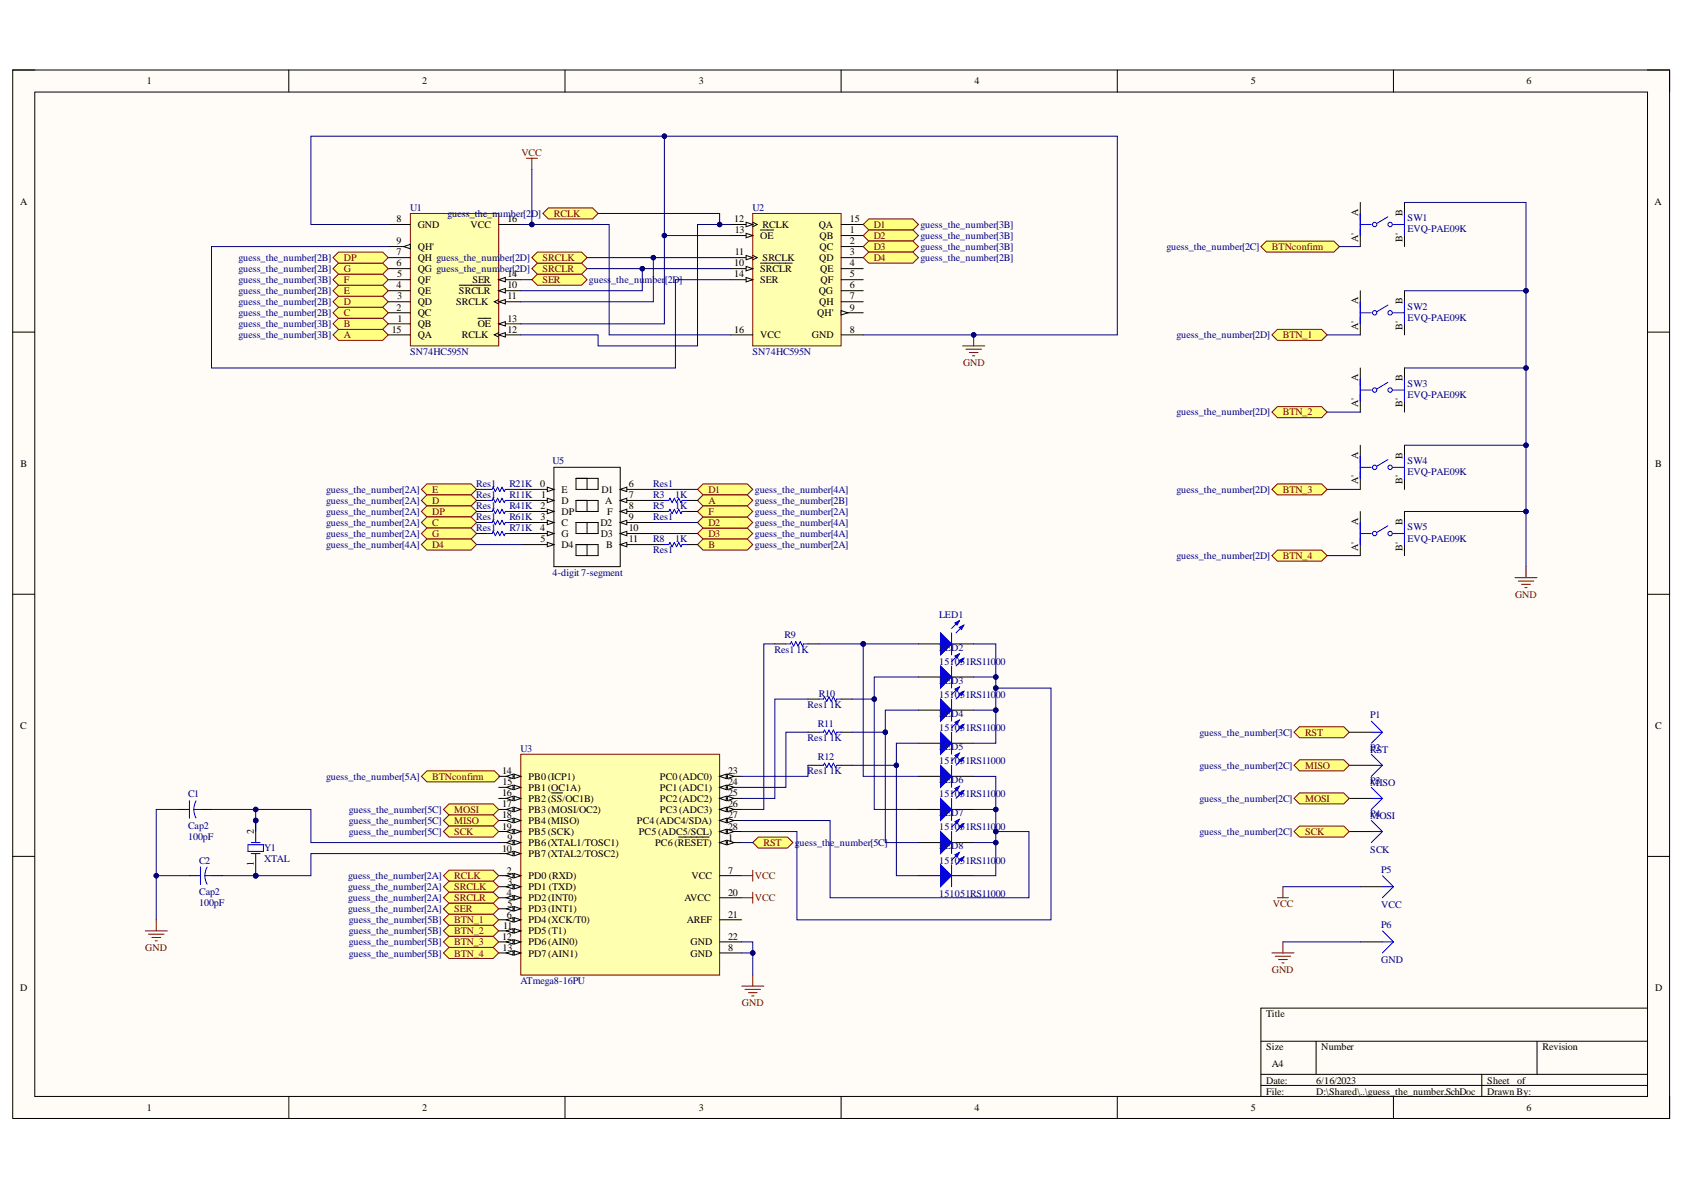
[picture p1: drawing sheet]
<svg xmlns="http://www.w3.org/2000/svg" width="297mm" height="210mm" viewBox="0 0 297 210" stroke-linecap="round" stroke-linejoin="round" font-family="sans-serif">
<defs><g id="words">
<g font-size="1.8">
<text x="25.9" y="14.9">1</text>
<text x="74.4" y="14.9">2</text>
<text x="123.3" y="14.9">3</text>
<text x="171.9" y="14.9">4</text>
<text x="220.6" y="14.9">5</text>
<text x="269.3" y="14.9">6</text>
<text x="3.6" y="36.1">A</text>
<text x="70" y="39.2">8</text>
<text x="73.7" y="40.2">GND</text>
<text x="83" y="40.2">VCC</text>
<text x="89.5" y="39.2">16</text>
<text x="129.5" y="39.2">12</text>
<text x="129.6" y="41.2">13</text>
<text x="134.5" y="40.2">RCLK</text>
<text x="144.4" y="40.2">QA</text>
<text x="149.9" y="41.2">1</text>
<text x="149.9" y="39.2">15</text>
<text x="239.6" y="38" transform="rotate(-90 239.6 38)">A</text>
<text x="247.4" y="38" transform="rotate(-90 247.4 38)">B</text>
<text x="291.9" y="36.1">A</text>
<text x="70" y="47">6</text>
<text x="70" y="45.1">7</text>
<text x="70" y="43.1">9</text>
<text x="73.7" y="46.1">QH guess_the_num</text>
<text x="73.7" y="44.1">QH'</text>
<text x="129.5" y="47">10</text>
<text x="129.6" y="45.1">11</text>
<text x="134.1" y="42.2">OE</text>
<text x="134.5" y="46.1">SRCLK</text>
<text x="144.5" y="46.1">QD</text>
<text x="144.6" y="42.2">QB</text>
<text x="144.6" y="44.1">QC</text>
<text x="149.9" y="43.1">2</text>
<text x="149.9" y="45.1">3</text>
<text x="149.9" y="47">4</text>
<text x="239.6" y="42.7" transform="rotate(-90 239.6 42.7)">A'</text>
<text x="247.4" y="42.6" transform="rotate(-90 247.4 42.6)">B'</text>
<text x="70" y="50.9">4</text>
<text x="70" y="52.8">3</text>
<text x="70" y="48.9">5</text>
<text x="73.7" y="53.8">QD</text>
<text x="73.7" y="51.9">QE</text>
<text x="73.7" y="50">QF</text>
<text x="73.7" y="48">QG guess_the_num</text>
<text x="80.5" y="53.8">SRCLK</text>
<text x="81" y="51.9">SRCLR</text>
<text x="83.3" y="50">SER</text>
<text x="89.5" y="50.9">10</text>
<text x="89.5" y="52.8">11</text>
<text x="89.5" y="48.9">14</text>
<text x="129.5" y="48.9">14</text>
<text x="134.1" y="48">SRCLR</text>
<text x="134.1" y="50">SER</text>
<text x="144.4" y="51.9">QG</text>
<text x="144.5" y="53.8">QH</text>
<text x="144.7" y="48">QE</text>
<text x="144.7" y="50">QF</text>
<text x="149.9" y="48.9">5</text>
<text x="149.9" y="50.9">6</text>
<text x="149.9" y="52.8">7</text>
<text x="239.6" y="53.6" transform="rotate(-90 239.6 53.6)">A</text>
<text x="247.4" y="53.6" transform="rotate(-90 247.4 53.6)">B</text>
<text x="69.1" y="58.7">15</text>
<text x="70" y="54.8">2</text>
<text x="70.1" y="56.7">1</text>
<text x="73.7" y="57.7">QB</text>
<text x="73.7" y="59.7">QA</text>
<text x="73.7" y="55.8">QC</text>
<text x="81.5" y="59.7">RCLK</text>
<text x="84.3" y="57.7">OE</text>
<text x="89.5" y="58.7">12</text>
<text x="89.5" y="56.7">13</text>
<text x="129.5" y="58.7">16</text>
<text x="134.1" y="59.7">VCC</text>
<text x="143.2" y="59.7">GND</text>
<text x="144.2" y="55.8">QH'</text>
<text x="149.9" y="58.7">8</text>
<text x="149.9" y="54.8">9</text>
<text x="239.6" y="58.2" transform="rotate(-90 239.6 58.2)">A'</text>
<text x="247.4" y="58.2" transform="rotate(-90 247.4 58.2)">B'</text>
<text x="239.6" y="71.8" transform="rotate(-90 239.6 71.8)">A'</text>
<text x="239.6" y="67.3" transform="rotate(-90 239.6 67.3)">A</text>
<text x="247.4" y="71.8" transform="rotate(-90 247.4 71.8)">B'</text>
<text x="247.4" y="67.3" transform="rotate(-90 247.4 67.3)">B</text>
<text x="3.6" y="82.3">B</text>
<text x="239.6" y="80.9" transform="rotate(-90 239.6 80.9)">A</text>
<text x="247.4" y="80.9" transform="rotate(-90 247.4 80.9)">B</text>
<text x="291.9" y="82.3">B</text>
<text x="95.3" y="86">0</text>
<text x="95.3" y="89.9">2</text>
<text x="95.4" y="87.9">1</text>
<text x="99.1" y="86.9">E</text>
<text x="99.1" y="88.8">D</text>
<text x="106.1" y="86.9">D1</text>
<text x="106.8" y="88.8">A</text>
<text x="110.9" y="86">6</text>
<text x="110.9" y="87.9">7</text>
<text x="110.9" y="89.9">8</text>
<text x="239.6" y="85.5" transform="rotate(-90 239.6 85.5)">A'</text>
<text x="247.4" y="85.4" transform="rotate(-90 247.4 85.4)">B'</text>
<text x="95.3" y="93.7">4</text>
<text x="95.3" y="91.8">3</text>
<text x="95.3" y="95.7">5</text>
<text x="99.1" y="90.8">DP</text>
<text x="99.1" y="92.7">C</text>
<text x="99.1" y="94.7">G</text>
<text x="105.9" y="92.7">D2</text>
<text x="106" y="94.7">D3</text>
<text x="107.1" y="90.8">F</text>
<text x="110.9" y="91.8">9</text>
<text x="110.9" y="93.7">10</text>
<text x="110.9" y="95.7">11</text>
<text x="239.6" y="92.6" transform="rotate(-90 239.6 92.6)">A</text>
<text x="247.4" y="92.6" transform="rotate(-90 247.4 92.6)">B</text>
<text x="99.1" y="96.7">D4</text>
<text x="106.9" y="96.7">B</text>
<text x="239.6" y="97.2" transform="rotate(-90 239.6 97.2)">A'</text>
<text x="247.4" y="97.1" transform="rotate(-90 247.4 97.1)">B'</text>
<text x="3.6" y="128.6">C</text>
<text x="291.9" y="128.6">C</text>
<text x="88.6" y="136.6">14</text>
<text x="93.2" y="137.5">PB0(ICP1)</text>
<text x="116.4" y="137.5">PC0(ADC0)</text>
<text x="128.4" y="136.6">23</text>
<text x="88.6" y="140.5">16</text>
<text x="88.6" y="142.4">17</text>
<text x="88.7" y="138.5">15</text>
<text x="93.2" y="139.5">PB1(OC1A)</text>
<text x="93.2" y="141.4">PB2(SS/OC1B)</text>
<text x="93.2" y="143.4">PB3(MOSI/OC2)</text>
<text x="116.4" y="139.5">PC1(ADC1)</text>
<text x="116.4" y="141.4">PC2(ADC2)</text>
<text x="116.4" y="143.4">PC3(ADC3)</text>
<text x="128.4" y="138.5">24</text>
<text x="128.4" y="140.5">25</text>
<text x="128.4" y="142.4">26</text>
<text x="44.8" y="147.1" transform="rotate(-90 44.8 147.1)">2</text>
<text x="88.6" y="144.4">18</text>
<text x="88.6" y="146.3">19</text>
<text x="89.5" y="148.3">9</text>
<text x="93.2" y="149.2">PB6(XTAL1/TOSC1)</text>
<text x="93.2" y="145.3">PB4(MISO)</text>
<text x="93.2" y="147.2">PB5(SCK)</text>
<text x="112.3" y="145.3">PC4(ADC4/SDA)</text>
<text x="112.7" y="147.2">PC5(ADC5/SCL)</text>
<text x="115.6" y="149.2">PC6(RESET)</text>
<text x="128.4" y="148.3">1</text>
<text x="128.4" y="144.4">27</text>
<text x="128.4" y="146.3">28</text>
<text x="44.8" y="152.8" transform="rotate(-90 44.8 152.8)">1</text>
<text x="88.6" y="150.2">10</text>
<text x="89.4" y="154.1">2</text>
<text x="93.2" y="155">PD0 (RXD)</text>
<text x="93.2" y="151.1">PB7(XTAL2/TOSC2)</text>
<text x="122" y="155">VCC</text>
<text x="128.4" y="154.1">7</text>
<text x="89.4" y="158">4</text>
<text x="89.4" y="161.9">6</text>
<text x="89.5" y="156">3</text>
<text x="89.5" y="159.9">5</text>
<text x="93.2" y="157">PD1 (TXD)</text>
<text x="93.2" y="159">PD2(INT0)</text>
<text x="93.2" y="160.9">PD3(INT1)</text>
<text x="120.7" y="159">AVCC</text>
<text x="128.4" y="158">20</text>
<text x="128.4" y="161.9">21</text>
<text x="88.6" y="165.8">12</text>
<text x="88.7" y="167.7">13</text>
<text x="88.7" y="163.8">11</text>
<text x="93.2" y="162.9">PD4(XCK/T0)</text>
<text x="93.2" y="164.8">PD5(T1)</text>
<text x="93.2" y="166.8">PD6(AIN0)</text>
<text x="121.1" y="162.9">AREF</text>
<text x="121.8" y="166.8">GND</text>
<text x="128.4" y="167.7">8</text>
<text x="128.4" y="165.8">22</text>
<text x="93.2" y="168.7">PD7(AIN1)</text>
<text x="121.8" y="168.7">GND</text>
<text x="3.6" y="174.8">D</text>
<text x="223.3" y="179.4">Title</text>
<text x="291.9" y="174.8">D</text>
<text x="223.3" y="185.2">Size</text>
<text x="233.1" y="185.2">Number</text>
<text x="272.1" y="185.2">Revision</text>
<text x="223.3" y="191.1">Date:</text>
<text x="224.4" y="188.2">A4</text>
<text x="232.1" y="191.1">6/16/2023</text>
<text x="262.3" y="191.1">Sheet</text>
<text x="267.6" y="191.1">of</text>
<text x="25.9" y="195.9">1</text>
<text x="74.4" y="195.9">2</text>
<text x="123.3" y="195.9">3</text>
<text x="171.9" y="195.9">4</text>
<text x="220.6" y="195.9">5</text>
<text x="223.3" y="193.1">File:</text>
<text x="232.1" y="193.1">D:\Shared\..\guess_the_number.SchDoc</text>
<text x="262.3" y="193.1">Drawn By:</text>
<text x="269.3" y="195.9">6</text>
</g>
<g font-size="1.8" fill="#800000">
<text x="92" y="27.6">VCC</text>
<text x="97.7" y="38.3">RCLK</text>
<text x="154.1" y="40.2">D1</text>
<text x="60.7" y="46.1">DP</text>
<text x="95.7" y="46.1">SRCLK</text>
<text x="154.1" y="42.2">D2</text>
<text x="154.1" y="44.1">D3</text>
<text x="154.1" y="46.1">D4</text>
<text x="224.4" y="44.1">BTNconfirm</text>
<text x="60.7" y="53.8">D</text>
<text x="60.7" y="51.9">E</text>
<text x="60.7" y="50">F</text>
<text x="60.7" y="48">G</text>
<text x="95.7" y="50">SER</text>
<text x="95.7" y="48">SRCLR</text>
<text x="60.7" y="59.7">A</text>
<text x="60.7" y="57.7">B</text>
<text x="60.7" y="55.8">C</text>
<text x="226.3" y="59.7">BTN_1</text>
<text x="169.9" y="64.5">GND</text>
<text x="226.3" y="73.3">BTN_2</text>
<text x="76.2" y="86.9">E</text>
<text x="76.2" y="88.8">D</text>
<text x="125" y="86.9">D1</text>
<text x="125" y="88.8">A</text>
<text x="226.3" y="86.9">BTN_3</text>
<text x="76.2" y="90.8">DP</text>
<text x="76.2" y="92.7">C</text>
<text x="76.2" y="94.7">G</text>
<text x="125" y="94.7">D3</text>
<text x="125" y="92.7">D2</text>
<text x="125" y="90.8">F</text>
<text x="76.2" y="96.7">D4</text>
<text x="125" y="96.7">B</text>
<text x="226.3" y="98.6">BTN_4</text>
<text x="267.2" y="105.4">GND</text>
<text x="230.2" y="129.7">RST</text>
<text x="76.2" y="137.5">BTNconfirm</text>
<text x="230.2" y="135.6">MISO</text>
<text x="80.1" y="143.4">MOSI</text>
<text x="230.2" y="141.4">MOSI</text>
<text x="80.1" y="145.3">MISO</text>
<text x="80.1" y="147.2">SCK</text>
<text x="134.7" y="149.2">RST</text>
<text x="230.2" y="147.2">SCK</text>
<text x="80.1" y="155">RCLK</text>
<text x="133.2" y="155">VCC</text>
<text x="80.1" y="157">SRCLK</text>
<text x="80.1" y="159">SRCLR</text>
<text x="80.1" y="160.9">SER</text>
<text x="133.2" y="159">VCC</text>
<text x="224.5" y="159.9">VCC</text>
<text x="25.6" y="167.7">GND</text>
<text x="80.1" y="162.9">BTN_1</text>
<text x="80.1" y="164.8">BTN_2</text>
<text x="80.1" y="166.8">BTN_3</text>
<text x="80.1" y="168.7">BTN_4</text>
<text x="224.4" y="171.6">GND</text>
<text x="130.9" y="177.4">GND</text>
</g>
<g font-size="1.8" fill="#000080">
<text x="72.3" y="37.3">U1</text>
<text x="78.9" y="38.3">guess_the_number[2D]</text>
<text x="132.7" y="37.3">U2</text>
<text x="162.3" y="40.2">guess_the_number[3B]</text>
<text x="248.3" y="39">SW1</text>
<text x="248.3" y="41">EVQ-PAE09K</text>
<text x="42" y="46.1">guess_the_number[2B]</text>
<text x="88.2" y="46.1">ber[2D]</text>
<text x="162.3" y="42.2">guess_the_number[3B]</text>
<text x="162.3" y="44.1">guess_the_number[3B]</text>
<text x="162.3" y="46.1">guess_the_number[2B]</text>
<text x="205.7" y="44.1">guess_the_number[2C]</text>
<text x="42" y="53.8">guess_the_number[2B]</text>
<text x="42" y="51.9">guess_the_number[2B]</text>
<text x="42" y="50">guess_the_number[3B]</text>
<text x="42" y="48">guess_the_number[2B]</text>
<text x="88.2" y="48">ber[2D]</text>
<text x="103.9" y="50">guess_the_nu</text>
<text x="113.7" y="50">mber</text>
<text x="117.3" y="50">[2D]</text>
<text x="42" y="59.7">guess_the_number[3B]</text>
<text x="42" y="57.7">guess_the_number[3B]</text>
<text x="42" y="55.8">guess_the_number[2B]</text>
<text x="207.5" y="59.7">guess_the_number[2D]</text>
<text x="248.3" y="54.6">SW2</text>
<text x="248.3" y="56.5">EVQ-PAE09K</text>
<text x="72.3" y="62.5">SN74HC595N</text>
<text x="132.7" y="62.5">SN74HC595N</text>
<text x="248.3" y="68.2">SW3</text>
<text x="248.3" y="70.2">EVQ-PAE09K</text>
<text x="207.5" y="73.3">guess_the_number[2D]</text>
<text x="97.5" y="81.8">U5</text>
<text x="248.3" y="81.8">SW4</text>
<text x="248.3" y="83.9">EVQ-PAE09K</text>
<text x="57.5" y="86.9">guess_the_number[2A]</text>
<text x="57.5" y="88.8">guess_the_number[2A]</text>
<text x="84" y="86">Res1</text>
<text x="84" y="87.9">Res1</text>
<text x="84" y="89.9">Res1</text>
<text x="89.8" y="86">R21K</text>
<text x="89.8" y="87.9">R11K</text>
<text x="89.8" y="89.9">R41K</text>
<text x="115.2" y="89.9">R5</text>
<text x="115.2" y="87.9">R3</text>
<text x="115.2" y="86">Res1</text>
<text x="119.1" y="89.9">1K</text>
<text x="119.1" y="87.9">1K</text>
<text x="133.2" y="86.9">guess_the_number[4A]</text>
<text x="133.2" y="88.8">guess_the_number[2B]</text>
<text x="207.5" y="86.9">guess_the_number[2D]</text>
<text x="57.5" y="90.8">guess_the_number[2A]</text>
<text x="57.5" y="92.7">guess_the_number[2A]</text>
<text x="57.5" y="94.7">guess_the_number[2A]</text>
<text x="84" y="91.8">Res1</text>
<text x="84" y="93.7">Res1</text>
<text x="89.8" y="91.8">R61K</text>
<text x="89.8" y="93.7">R71K</text>
<text x="115.2" y="95.7">R8</text>
<text x="115.2" y="91.8">Res1</text>
<text x="119.1" y="95.7">1K</text>
<text x="133.2" y="94.7">guess_the_number[4A]</text>
<text x="133.2" y="92.7">guess_the_number[4A]</text>
<text x="133.2" y="90.8">guess_the_number[2A]</text>
<text x="248.3" y="93.6">SW5</text>
<text x="248.3" y="95.5">EVQ-PAE09K</text>
<text x="57.5" y="96.7">guess_the_number[4A]</text>
<text x="97.5" y="101.7">4-digit 7-segment</text>
<text x="115.2" y="97.6">Res1</text>
<text x="133.2" y="96.7">guess_the_number[2A]</text>
<text x="207.5" y="98.6">guess_the_number[2D]</text>
<text x="138.4" y="112.6">R9</text>
<text x="165.6" y="109">LED1</text>
<text x="136.6" y="115.1">Res1</text>
<text x="140.5" y="115.1">1K</text>
<text x="165.6" y="117.3">151051RS11000</text>
<text x="165.6" y="114.8">LED2</text>
<text x="142.5" y="124.8">Res1</text>
<text x="144.4" y="122.9">R10</text>
<text x="146.4" y="124.8">1K</text>
<text x="165.6" y="123.2">151051RS11000</text>
<text x="165.6" y="120.6">LED3</text>
<text x="142.5" y="130.8">Res1</text>
<text x="144.2" y="128.2">R11</text>
<text x="146.4" y="130.8">1K</text>
<text x="165.6" y="129">151051RS11000</text>
<text x="165.6" y="126.5">LED4</text>
<text x="211.6" y="129.7">guess_the_number[3C]</text>
<text x="241.7" y="126.6">P1</text>
<text x="57.5" y="137.5">guess_the_number[5A]</text>
<text x="91.8" y="132.7">U3</text>
<text x="142.5" y="136.6">Res1</text>
<text x="144.2" y="134.1">R12</text>
<text x="146.4" y="136.6">1K</text>
<text x="165.6" y="134.8">151051RS11000</text>
<text x="165.6" y="132.3">LED5</text>
<text x="211.6" y="135.6">guess_the_number[2C]</text>
<text x="241.7" y="132.5">P2</text>
<text x="241.7" y="132.9">RST</text>
<text x="33.2" y="140.7">C1</text>
<text x="61.5" y="143.4">guess_the_number[5C]</text>
<text x="165.6" y="140.7">151051RS11000</text>
<text x="165.6" y="138.1">LED6</text>
<text x="165.6" y="144">LED7</text>
<text x="211.6" y="141.4">guess_the_number[2C]</text>
<text x="241.7" y="138.3">P3</text>
<text x="241.7" y="138.7">MISO</text>
<text x="33.2" y="148.1">100pF</text>
<text x="33.2" y="146.1">Cap2</text>
<text x="61.5" y="145.3">guess_the_number[5C]</text>
<text x="61.5" y="147.2">guess_the_number[5C]</text>
<text x="140.2" y="149.2">g</text>
<text x="141" y="149.2">uess_th</text>
<text x="146.4" y="149.2">e_number[5C]</text>
<text x="165.6" y="146.5">151051RS11000</text>
<text x="165.6" y="149.8">LED8</text>
<text x="211.6" y="147.2">guess_the_number[2C]</text>
<text x="241.7" y="144.5">MOSI</text>
<text x="241.7" y="144.1">P4</text>
<text x="35.1" y="152.3">C2</text>
<text x="46.6" y="150">Y1</text>
<text x="46.6" y="152">XTAL</text>
<text x="61.4" y="155">guess_the_number[2A]</text>
<text x="165.6" y="152.3">151051RS11000</text>
<text x="241.7" y="150.4">SCK</text>
<text x="243.6" y="153.9">P5</text>
<text x="35.1" y="159.8">100pF</text>
<text x="35.1" y="157.8">Cap2</text>
<text x="61.4" y="157">guess_the_number[2A]</text>
<text x="61.4" y="159">guess_the_number[2A]</text>
<text x="61.4" y="160.9">guess_the_number[2A]</text>
<text x="165.6" y="158.2">151051RS11000</text>
<text x="243.6" y="160.1">VCC</text>
<text x="61.5" y="162.9">guess_the_number[5B]</text>
<text x="61.5" y="164.8">guess_the_number[5B]</text>
<text x="61.5" y="166.8">guess_the_number[5B]</text>
<text x="243.6" y="163.6">P6</text>
<text x="61.5" y="168.7">guess_the_number[5B]</text>
<text x="91.8" y="173.5">ATmega8-16PU</text>
<text x="243.6" y="169.8">GND</text>
</g>
</g></defs>
<path d="M2.2 12.3h292.3v185h-292.3z" fill-rule="evenodd" fill="#fffcf8"/>
<path d="M2.2 12.3h292.3v185h-292.3z" fill="none" stroke="#000" stroke-width=".18"/>
<path d="M6.1 16.2h284.5v177.2h-284.5z" fill-rule="evenodd" fill="#fffcf8"/>
<g fill="none" stroke="#000" stroke-width=".18">
<path d="M2.2 12.3h3.9M6.1 16.2h284.5v177.2h-284.5zM50.9 12.3v3.9M99.7 12.3v3.9M148.4 12.3v3.9M197.1 12.3v3.9M245.8 12.3v3.9M290.6 12.3h3.9v3.9M2.2 58.6h3.9M290.6 58.6h3.9M2.2 104.8h3.9M290.6 104.8h3.9"/>
<path d="M2.2 151.1h3.9M290.6 151.1h3.9M290.6 177.8h-68.2v15.6M50.9 193.4v3.9M99.7 193.4v3.9M148.4 193.4v3.9M197.1 193.4v3.9M222.4 183.7h68.2M222.4 189.5h68.2M222.4 191.5h68.2M232.1 183.7v5.8M245.8 193.4v3.9"/>
<path d="M261.4 189.5v3.9M271.1 183.7v5.8M294.5 193.4v3.9"/>
</g>
<path d="M72.4 37.7h15.6v23.3h-15.6z" fill-rule="evenodd" fill="#ffffb0"/>
<path d="M72.4 37.7h15.6v23.3h-15.6z" fill="none" stroke="#800000" stroke-width=".18"/>
<path d="M68.5 57.1h3.9M88 51.3h3.9" fill="none" stroke="#000" stroke-width=".18"/>
<path d="M88 51.3l1.1-.4v.8z" fill="#f8fcff"/>
<path d="M81 50.3h5.6M88 51.3l1.1-.4v.8zM88 53.2h3.9" fill="none" stroke="#000" stroke-width=".18"/>
<path d="M88 53.2l1.1-.4v.8z" fill="#f8fcff"/>
<path d="M88 53.2l1.1-.4v.8zM88 52.8l-.8 .4 .8 .4M88 59.1h3.9" fill="none" stroke="#000" stroke-width=".18"/>
<path d="M88 59.1l1.1-.4v.8z" fill="#f8fcff"/>
<path d="M88 59.1l1.1-.4v.8zM88 58.7l-.8 .4 .8 .4M88 57.1h3.9" fill="none" stroke="#000" stroke-width=".18"/>
<path d="M88 57.1l1.1-.4v.8z" fill="#f8fcff"/>
<path d="M84.3 56.1h2.3M88 57.1l1.1-.4v.8zM88 49.3h3.9" fill="none" stroke="#000" stroke-width=".18"/>
<path d="M88 49.3l1.1-.4v.8z" fill="#f8fcff"/>
<path d="M68.5 39.6h3.9M88 39.6h3.9M68.5 59.1h3.9M68.5 55.2h3.9M68.5 53.2h3.9M68.5 51.3h3.9M68.5 49.3h3.9M68.5 47.4h3.9M68.5 45.4h3.9M68.5 43.5h3.9M88 49.3l1.1-.4v.8z" fill="none" stroke="#000" stroke-width=".18"/>
<path d="M71.2 43.5l1.2-.4v.8z" fill="#f8fcff"/>
<path d="M71.2 43.5l1.2-.4v.8z" fill="none" stroke="#000" stroke-width=".18"/>
<path d="M132.8 37.7h15.6v23.3h-15.6z" fill-rule="evenodd" fill="#ffffb0"/>
<path d="M132.8 37.7h15.6v23.3h-15.6z" fill="none" stroke="#800000" stroke-width=".18"/>
<path d="M128.9 47.4h3.9M148.4 41.5h3.9" fill="none" stroke="#000" stroke-width=".18"/>
<path d="M131.6 47l1.2 .4-1.2 .4z" fill="#f8fcff"/>
<path d="M128.9 45.4h3.9M131.6 47l1.2 .4-1.2 .4zM134.1 46.4h5.6" fill="none" stroke="#000" stroke-width=".18"/>
<path d="M131.6 45.1l1.2 .3-1.2 .4z" fill="#f8fcff"/>
<path d="M128.9 39.6h3.9M131.6 45.1l1.2 .3-1.2 .4zM132.8 45.1l.8 .3-.8 .4" fill="none" stroke="#000" stroke-width=".18"/>
<path d="M131.6 39.2l1.2 .4-1.2 .4z" fill="#f8fcff"/>
<path d="M131.6 39.2l1.2 .4-1.2 .4zM132.8 39.2l.8 .4-.8 .4M128.9 41.5h3.9" fill="none" stroke="#000" stroke-width=".18"/>
<path d="M131.6 41.2l1.2 .3-1.2 .4z" fill="#f8fcff"/>
<path d="M128.9 49.3h3.9M131.6 41.2l1.2 .3-1.2 .4zM134.1 40.6h2.3" fill="none" stroke="#000" stroke-width=".18"/>
<path d="M131.6 48.9l1.2 .4-1.2 .4z" fill="#f8fcff"/>
<path d="M148.4 39.6h3.9M128.9 59.1h3.9M131.6 48.9l1.2 .4-1.2 .4zM148.4 59.1h3.9M148.4 43.5h3.9M148.4 45.4h3.9M148.4 47.4h3.9M148.4 49.3h3.9M148.4 51.3h3.9M148.4 53.2h3.9M148.4 55.2h3.9" fill="none" stroke="#000" stroke-width=".18"/>
<path d="M148.4 54.8l1.1 .4-1.1 .4z" fill="#f8fcff"/>
<path d="M148.4 54.8l1.1 .4-1.1 .4z" fill="none" stroke="#000" stroke-width=".18"/>
<path d="M91.9 133h35v39h-35z" fill-rule="evenodd" fill="#ffffb0"/>
<path d="M91.9 133h35v39h-35z" fill="none" stroke="#800000" stroke-width=".18"/>
<path d="M126.9 148.6h3.9" fill="none" stroke="#000" stroke-width=".18"/>
<path d="M126.9 148.6l1.2-.4v.8z" fill="#f8fcff"/>
<path d="M126.9 148.6l1.2-.4v.8z" fill="none" stroke="#000" stroke-width=".18"/>
<path d="M128.3 148.2l1.2 .4-1.2 .4z" fill="#f8fcff"/>
<path d="M88 154.5h3.9M119.7 147.6h5.4M128.3 148.2l1.2 .4-1.2 .4z" fill="none" stroke="#000" stroke-width=".18"/>
<path d="M90.7 154.1l1.2 .4-1.2 .3z" fill="#f8fcff"/>
<path d="M90.7 154.1l1.2 .4-1.2 .3z" fill="none" stroke="#000" stroke-width=".18"/>
<path d="M89.3 154.5l1.2-.4v.7z" fill="#f8fcff"/>
<path d="M88 156.4h3.9M89.3 154.5l1.2-.4v.7z" fill="none" stroke="#000" stroke-width=".18"/>
<path d="M90.7 156l1.2 .4-1.2 .4z" fill="#f8fcff"/>
<path d="M90.7 156l1.2 .4-1.2 .4z" fill="none" stroke="#000" stroke-width=".18"/>
<path d="M89.3 156.4l1.2-.4v.8z" fill="#f8fcff"/>
<path d="M88 158.4h3.9M89.3 156.4l1.2-.4v.8z" fill="none" stroke="#000" stroke-width=".18"/>
<path d="M90.7 158l1.2 .4-1.2 .3z" fill="#f8fcff"/>
<path d="M90.7 158l1.2 .4-1.2 .3z" fill="none" stroke="#000" stroke-width=".18"/>
<path d="M89.3 158.4l1.2-.4v.7z" fill="#f8fcff"/>
<path d="M89.3 158.4l1.2-.4v.7zM88 160.3h3.9" fill="none" stroke="#000" stroke-width=".18"/>
<path d="M90.7 159.9l1.2 .4-1.2 .4z" fill="#f8fcff"/>
<path d="M90.7 159.9l1.2 .4-1.2 .4z" fill="none" stroke="#000" stroke-width=".18"/>
<path d="M89.3 160.3l1.2-.4v.8z" fill="#f8fcff"/>
<path d="M88 162.2h3.9M89.3 160.3l1.2-.4v.8z" fill="none" stroke="#000" stroke-width=".18"/>
<path d="M90.7 161.9l1.2 .3-1.2 .4z" fill="#f8fcff"/>
<path d="M90.7 161.9l1.2 .3-1.2 .4z" fill="none" stroke="#000" stroke-width=".18"/>
<path d="M89.3 162.2l1.2-.3v.7z" fill="#f8fcff"/>
<path d="M88 148.6h3.9M126.9 154.5h3.9M89.3 162.2l1.2-.3v.7zM126.9 168.1h3.9" fill="none" stroke="#000" stroke-width=".18"/>
<path d="M90.7 148.2l1.2 .4-1.2 .4z" fill="#f8fcff"/>
<path d="M90.7 148.2l1.2 .4-1.2 .4z" fill="none" stroke="#000" stroke-width=".18"/>
<path d="M89.3 148.6l1.2-.4v.8z" fill="#f8fcff"/>
<path d="M88 150.6h3.9M89.3 148.6l1.2-.4v.8z" fill="none" stroke="#000" stroke-width=".18"/>
<path d="M90.7 150.2l1.2 .4-1.2 .4z" fill="#f8fcff"/>
<path d="M90.7 150.2l1.2 .4-1.2 .4z" fill="none" stroke="#000" stroke-width=".18"/>
<path d="M89.3 150.6l1.2-.4v.8z" fill="#f8fcff"/>
<path d="M89.3 150.6l1.2-.4v.8zM88 164.2h3.9" fill="none" stroke="#000" stroke-width=".18"/>
<path d="M90.7 163.8l1.2 .4-1.2 .4z" fill="#f8fcff"/>
<path d="M90.7 163.8l1.2 .4-1.2 .4z" fill="none" stroke="#000" stroke-width=".18"/>
<path d="M89.3 164.2l1.2-.4v.8z" fill="#f8fcff"/>
<path d="M88 166.1h3.9M89.3 164.2l1.2-.4v.8z" fill="none" stroke="#000" stroke-width=".18"/>
<path d="M90.7 165.8l1.2 .3-1.2 .4z" fill="#f8fcff"/>
<path d="M90.7 165.8l1.2 .3-1.2 .4z" fill="none" stroke="#000" stroke-width=".18"/>
<path d="M89.3 166.1l1.2-.3v.7z" fill="#f8fcff"/>
<path d="M88 168.1h3.9M89.3 166.1l1.2-.3v.7z" fill="none" stroke="#000" stroke-width=".18"/>
<path d="M90.7 167.7l1.2 .4-1.2 .4z" fill="#f8fcff"/>
<path d="M90.7 167.7l1.2 .4-1.2 .4z" fill="none" stroke="#000" stroke-width=".18"/>
<path d="M89.3 168.1l1.2-.4v.8z" fill="#f8fcff"/>
<path d="M88 136.9h3.9M89.3 168.1l1.2-.4v.8z" fill="none" stroke="#000" stroke-width=".18"/>
<path d="M90.7 136.5l1.2 .4-1.2 .4z" fill="#f8fcff"/>
<path d="M90.7 136.5l1.2 .4-1.2 .4z" fill="none" stroke="#000" stroke-width=".18"/>
<path d="M89.3 136.9l1.2-.4v.8z" fill="#f8fcff"/>
<path d="M88 138.9h3.9M89.3 136.9l1.2-.4v.8z" fill="none" stroke="#000" stroke-width=".18"/>
<path d="M90.7 138.5l1.2 .4-1.2 .4z" fill="#f8fcff"/>
<path d="M90.7 138.5l1.2 .4-1.2 .4z" fill="none" stroke="#000" stroke-width=".18"/>
<path d="M89.3 138.9l1.2-.4v.8z" fill="#f8fcff"/>
<path d="M89.3 138.9l1.2-.4v.8zM88 140.8h3.9" fill="none" stroke="#000" stroke-width=".18"/>
<path d="M90.7 140.4l1.2 .4-1.2 .4z" fill="#f8fcff"/>
<path d="M90.7 140.4l1.2 .4-1.2 .4z" fill="none" stroke="#000" stroke-width=".18"/>
<path d="M89.3 140.8l1.2-.4v.8z" fill="#f8fcff"/>
<path d="M97.3 139.9h1.9M88 142.8h3.9M89.3 140.8l1.2-.4v.8z" fill="none" stroke="#000" stroke-width=".18"/>
<path d="M90.7 142.4l1.2 .4-1.2 .4z" fill="#f8fcff"/>
<path d="M90.7 142.4l1.2 .4-1.2 .4z" fill="none" stroke="#000" stroke-width=".18"/>
<path d="M89.3 142.8l1.2-.4v.8z" fill="#f8fcff"/>
<path d="M88 144.7h3.9M89.3 142.8l1.2-.4v.8z" fill="none" stroke="#000" stroke-width=".18"/>
<path d="M90.7 144.3l1.2 .4-1.2 .4z" fill="#f8fcff"/>
<path d="M90.7 144.3l1.2 .4-1.2 .4z" fill="none" stroke="#000" stroke-width=".18"/>
<path d="M89.3 144.7l1.2-.4v.8z" fill="#f8fcff"/>
<path d="M88 146.7h3.9M89.3 144.7l1.2-.4v.8z" fill="none" stroke="#000" stroke-width=".18"/>
<path d="M90.7 146.3l1.2 .4-1.2 .4z" fill="#f8fcff"/>
<path d="M90.7 146.3l1.2 .4-1.2 .4z" fill="none" stroke="#000" stroke-width=".18"/>
<path d="M89.3 146.7l1.2-.4v.8z" fill="#f8fcff"/>
<path d="M126.9 136.9h3.9M89.3 146.7l1.2-.4v.8zM126.9 158.4h3.9M126.9 162.2h3.9M126.9 166.1h3.9" fill="none" stroke="#000" stroke-width=".18"/>
<path d="M126.9 136.9l1.2-.4v.8z" fill="#f8fcff"/>
<path d="M126.9 136.9l1.2-.4v.8z" fill="none" stroke="#000" stroke-width=".18"/>
<path d="M128.3 136.5l1.2 .4-1.2 .4z" fill="#f8fcff"/>
<path d="M126.9 138.9h3.9M128.3 136.5l1.2 .4-1.2 .4z" fill="none" stroke="#000" stroke-width=".18"/>
<path d="M126.9 138.9l1.2-.4v.8z" fill="#f8fcff"/>
<path d="M126.9 138.9l1.2-.4v.8z" fill="none" stroke="#000" stroke-width=".18"/>
<path d="M128.3 138.5l1.2 .4-1.2 .4z" fill="#f8fcff"/>
<path d="M128.3 138.5l1.2 .4-1.2 .4zM126.9 140.8h3.9" fill="none" stroke="#000" stroke-width=".18"/>
<path d="M126.9 140.8l1.2-.4v.8z" fill="#f8fcff"/>
<path d="M126.9 140.8l1.2-.4v.8z" fill="none" stroke="#000" stroke-width=".18"/>
<path d="M128.3 140.4l1.2 .4-1.2 .4z" fill="#f8fcff"/>
<path d="M126.9 142.8h3.9M128.3 140.4l1.2 .4-1.2 .4z" fill="none" stroke="#000" stroke-width=".18"/>
<path d="M126.9 142.8l1.2-.4v.8z" fill="#f8fcff"/>
<path d="M126.9 142.8l1.2-.4v.8z" fill="none" stroke="#000" stroke-width=".18"/>
<path d="M128.3 142.4l1.2 .4-1.2 .4z" fill="#f8fcff"/>
<path d="M126.9 144.7h3.9M128.3 142.4l1.2 .4-1.2 .4z" fill="none" stroke="#000" stroke-width=".18"/>
<path d="M126.9 144.7l1.2-.4v.8z" fill="#f8fcff"/>
<path d="M126.9 144.7l1.2-.4v.8z" fill="none" stroke="#000" stroke-width=".18"/>
<path d="M128.3 144.3l1.2 .4-1.2 .4z" fill="#f8fcff"/>
<path d="M126.9 146.7h3.9M128.3 144.3l1.2 .4-1.2 .4z" fill="none" stroke="#000" stroke-width=".18"/>
<path d="M126.9 146.7l1.2-.4v.8z" fill="#f8fcff"/>
<path d="M126.9 146.7l1.2-.4v.8z" fill="none" stroke="#000" stroke-width=".18"/>
<path d="M128.3 146.3l1.2 .4-1.2 .4z" fill="#f8fcff"/>
<path d="M128.3 146.3l1.2 .4-1.2 .4z" fill="none" stroke="#000" stroke-width=".18"/>
<path d="M130.8 154.5h2M130.8 158.4h2M132.8 153.5v1.9M132.8 157.4v1.9" fill="none" stroke="#800000" stroke-width=".18"/>
<path d="M78.2 154.5l1-1h7.8l1 1-1 .9h-7.8z" fill-rule="evenodd" fill="#ffff80"/>
<path d="M78.2 154.5l1-1h7.8l1 1-1 .9h-7.8z" fill="none" stroke="#800000" stroke-width=".18"/>
<path d="M78.2 156.4l1-1h7.8l1 1-1 1h-7.8z" fill-rule="evenodd" fill="#ffff80"/>
<path d="M78.2 156.4l1-1h7.8l1 1-1 1h-7.8z" fill="none" stroke="#800000" stroke-width=".18"/>
<path d="M78.2 158.4l1-1h7.8l1 1-1 .9h-7.8z" fill-rule="evenodd" fill="#ffff80"/>
<path d="M78.2 158.4l1-1h7.8l1 1-1 .9h-7.8z" fill="none" stroke="#800000" stroke-width=".18"/>
<path d="M78.2 160.3l1-1h7.8l1 1-1 1h-7.8z" fill-rule="evenodd" fill="#ffff80"/>
<path d="M78.2 160.3l1-1h7.8l1 1-1 1h-7.8z" fill="none" stroke="#800000" stroke-width=".18"/>
<path d="M78.2 162.2l1-.9h7.8l1 .9-1 1h-7.8z" fill-rule="evenodd" fill="#ffff80"/>
<path d="M78.2 162.2l1-.9h7.8l1 .9-1 1h-7.8z" fill="none" stroke="#800000" stroke-width=".18"/>
<path d="M78.2 164.2l1-1h7.8l1 1-1 1h-7.8z" fill-rule="evenodd" fill="#ffff80"/>
<path d="M78.2 164.2l1-1h7.8l1 1-1 1h-7.8z" fill="none" stroke="#800000" stroke-width=".18"/>
<path d="M78.2 166.1l1-.9h7.8l1 .9-1 1h-7.8z" fill-rule="evenodd" fill="#ffff80"/>
<path d="M78.2 166.1l1-.9h7.8l1 .9-1 1h-7.8z" fill="none" stroke="#800000" stroke-width=".18"/>
<path d="M78.2 168.1l1-1h7.8l1 1-1 1h-7.8z" fill-rule="evenodd" fill="#ffff80"/>
<path d="M78.2 168.1l1-1h7.8l1 1-1 1h-7.8z" fill="none" stroke="#800000" stroke-width=".18"/>
<path d="M74.3 136.9l1-.9h11.9l1 .9-1 1h-11.9z" fill-rule="evenodd" fill="#ffff80"/>
<path d="M74.3 136.9l1-.9h11.9l1 .9-1 1h-11.9z" fill="none" stroke="#800000" stroke-width=".18"/>
<path d="M78.2 142.8l1-1h7.8l1 1-1 1h-7.8z" fill-rule="evenodd" fill="#ffff80"/>
<path d="M78.2 142.8l1-1h7.8l1 1-1 1h-7.8z" fill="none" stroke="#800000" stroke-width=".18"/>
<path d="M78.2 144.7l1-.9h7.8l1 .9-1 1h-7.8z" fill-rule="evenodd" fill="#ffff80"/>
<path d="M78.2 144.7l1-.9h7.8l1 .9-1 1h-7.8z" fill="none" stroke="#800000" stroke-width=".18"/>
<path d="M78.2 146.7l1-1h7.8l1 1-1 .9h-7.8z" fill-rule="evenodd" fill="#ffff80"/>
<path d="M78.2 146.7l1-1h7.8l1 1-1 .9h-7.8z" fill="none" stroke="#800000" stroke-width=".18"/>
<path d="M132.8 148.6l1-1h5.1l1 1-1 1h-5.1z" fill-rule="evenodd" fill="#ffff80"/>
<path d="M132.8 148.6l1-1h5.1l1 1-1 1h-5.1z" fill="none" stroke="#800000" stroke-width=".18"/>
<path d="M93.8 49.3l1-.9h7.8l1 .9-1 1h-7.8z" fill-rule="evenodd" fill="#ffff80"/>
<path d="M93.8 49.3l1-.9h7.8l1 .9-1 1h-7.8z" fill="none" stroke="#800000" stroke-width=".18"/>
<path d="M74.3 86.3l1-.9h7.8l1 .9-1 1h-7.8z" fill-rule="evenodd" fill="#ffff80"/>
<path d="M74.3 86.3l1-.9h7.8l1 .9-1 1h-7.8z" fill="none" stroke="#800000" stroke-width=".18"/>
<path d="M74.3 88.3l1-1h7.8l1 1-1 .9h-7.8z" fill-rule="evenodd" fill="#ffff80"/>
<path d="M74.3 88.3l1-1h7.8l1 1-1 .9h-7.8z" fill="none" stroke="#800000" stroke-width=".18"/>
<path d="M74.3 90.2l1-1h7.8l1 1-1 1h-7.8z" fill-rule="evenodd" fill="#ffff80"/>
<path d="M74.3 90.2l1-1h7.8l1 1-1 1h-7.8z" fill="none" stroke="#800000" stroke-width=".18"/>
<path d="M74.3 92.2l1-1h7.8l1 1-1 .9h-7.8z" fill-rule="evenodd" fill="#ffff80"/>
<path d="M74.3 92.2l1-1h7.8l1 1-1 .9h-7.8z" fill="none" stroke="#800000" stroke-width=".18"/>
<path d="M74.3 94.1l1-1h7.8l1 1-1 1h-7.8z" fill-rule="evenodd" fill="#ffff80"/>
<path d="M74.3 94.1l1-1h7.8l1 1-1 1h-7.8z" fill="none" stroke="#800000" stroke-width=".18"/>
<path d="M74.3 96.1l1-1h7.8l1 1-1 .9h-7.8z" fill-rule="evenodd" fill="#ffff80"/>
<path d="M74.3 96.1l1-1h7.8l1 1-1 .9h-7.8z" fill="none" stroke="#800000" stroke-width=".18"/>
<path d="M123 94.1l1-1h7.8l1 1-1 1h-7.8z" fill-rule="evenodd" fill="#ffff80"/>
<path d="M123 94.1l1-1h7.8l1 1-1 1h-7.8z" fill="none" stroke="#800000" stroke-width=".18"/>
<path d="M124 91.2h7.8l1 1-1 .9h-7.8l-1-.9z" fill-rule="evenodd" fill="#ffff80"/>
<path d="M124 91.2h7.8l1 1-1 .9h-7.8l-1-.9z" fill="none" stroke="#800000" stroke-width=".18"/>
<path d="M123 86.3l1-.9h7.8l1 .9-1 1h-7.8z" fill-rule="evenodd" fill="#ffff80"/>
<path d="M123 86.3l1-.9h7.8l1 .9-1 1h-7.8z" fill="none" stroke="#800000" stroke-width=".18"/>
<path d="M124 87.3h7.8l1 1-1 .9h-7.8l-1-.9z" fill-rule="evenodd" fill="#ffff80"/>
<path d="M124 87.3h7.8l1 1-1 .9h-7.8l-1-.9z" fill="none" stroke="#800000" stroke-width=".18"/>
<path d="M123 90.2l1-1h7.8l1 1-1 1h-7.8z" fill-rule="evenodd" fill="#ffff80"/>
<path d="M123 90.2l1-1h7.8l1 1-1 1h-7.8z" fill="none" stroke="#800000" stroke-width=".18"/>
<path d="M124 95.1h7.8l1 1-1 .9h-7.8l-1-.9z" fill-rule="evenodd" fill="#ffff80"/>
<path d="M124 95.1h7.8l1 1-1 .9h-7.8l-1-.9z" fill="none" stroke="#800000" stroke-width=".18"/>
<path d="M58.7 59.1l1-1h7.8l1 1-1 .9h-7.8z" fill-rule="evenodd" fill="#ffff80"/>
<path d="M58.7 59.1l1-1h7.8l1 1-1 .9h-7.8z" fill="none" stroke="#800000" stroke-width=".18"/>
<path d="M58.7 57.1l1-1h7.8l1 1-1 1h-7.8z" fill-rule="evenodd" fill="#ffff80"/>
<path d="M58.7 57.1l1-1h7.8l1 1-1 1h-7.8z" fill="none" stroke="#800000" stroke-width=".18"/>
<path d="M58.7 55.2l1-1h7.8l1 1-1 .9h-7.8z" fill-rule="evenodd" fill="#ffff80"/>
<path d="M58.7 55.2l1-1h7.8l1 1-1 .9h-7.8z" fill="none" stroke="#800000" stroke-width=".18"/>
<path d="M58.7 53.2l1-.9h7.8l1 .9-1 1h-7.8z" fill-rule="evenodd" fill="#ffff80"/>
<path d="M58.7 53.2l1-.9h7.8l1 .9-1 1h-7.8z" fill="none" stroke="#800000" stroke-width=".18"/>
<path d="M58.7 51.3l1-1h7.8l1 1-1 1h-7.8z" fill-rule="evenodd" fill="#ffff80"/>
<path d="M58.7 51.3l1-1h7.8l1 1-1 1h-7.8z" fill="none" stroke="#800000" stroke-width=".18"/>
<path d="M58.7 49.3l1-.9h7.8l1 .9-1 1h-7.8z" fill-rule="evenodd" fill="#ffff80"/>
<path d="M58.7 49.3l1-.9h7.8l1 .9-1 1h-7.8z" fill="none" stroke="#800000" stroke-width=".18"/>
<path d="M58.7 47.4l1-1h7.8l1 1-1 1h-7.8z" fill-rule="evenodd" fill="#ffff80"/>
<path d="M58.7 47.4l1-1h7.8l1 1-1 1h-7.8z" fill="none" stroke="#800000" stroke-width=".18"/>
<path d="M58.7 45.4l1-.9h7.8l1 .9-1 1h-7.8z" fill-rule="evenodd" fill="#ffff80"/>
<path d="M58.7 45.4l1-.9h7.8l1 .9-1 1h-7.8z" fill="none" stroke="#800000" stroke-width=".18"/>
<path d="M152.3 39.6l.9-1h7.8l1 1-1 1h-7.8z" fill-rule="evenodd" fill="#ffff80"/>
<path d="M152.3 39.6l.9-1h7.8l1 1-1 1h-7.8z" fill="none" stroke="#800000" stroke-width=".18"/>
<path d="M152.3 41.5l.9-.9h7.8l1 .9-1 1h-7.8z" fill-rule="evenodd" fill="#ffff80"/>
<path d="M152.3 41.5l.9-.9h7.8l1 .9-1 1h-7.8z" fill="none" stroke="#800000" stroke-width=".18"/>
<path d="M152.3 43.5l.9-1h7.8l1 1-1 1h-7.8z" fill-rule="evenodd" fill="#ffff80"/>
<path d="M152.3 43.5l.9-1h7.8l1 1-1 1h-7.8z" fill="none" stroke="#800000" stroke-width=".18"/>
<path d="M152.3 45.4l.9-.9h7.8l1 .9-1 1h-7.8z" fill-rule="evenodd" fill="#ffff80"/>
<path d="M152.3 45.4l.9-.9h7.8l1 .9-1 1h-7.8z" fill="none" stroke="#800000" stroke-width=".18"/>
<g fill="none" stroke="#000" stroke-width=".18">
<path d="M84.1 90.2h1.9M84.1 88.3h1.9M84.1 86.3h1.9M84.1 92.2h1.9M84.1 94.1h1.9M89.9 90.2h2M89.9 88.3h2M89.9 86.3h2M89.9 92.2h2M89.9 94.1h2M115.2 96.1h2M115.2 90.2h2"/>
<path d="M115.2 88.3h2M121.1 96.1h1.9M121.1 90.2h1.9M121.1 88.3h1.9M136.7 113.6h1.9M142.5 113.6h2M142.5 123.3h2M142.5 129.2h2M142.5 135h2M148.4 123.3h1.9M148.4 129.2h1.9M148.4 135h1.9"/>
</g>
<path d="M86 90.2h.8l.2-.4 .4 .8 .4-.8 .4 .8 .3-.8 .4 .8 .2-.4h.8M86 88.3h.8l.2-.4 .4 .8 .4-.8 .4 .8 .3-.8 .4 .8 .2-.4h.8M86 86.3h.8l.2-.4 .4 .8 .4-.8 .4 .8 .3-.8 .4 .8 .2-.4h.8M86 92.2h.8l.2-.4 .4 .8 .4-.8 .4 .8 .3-.8 .4 .8 .2-.4h.8M86 94.1h.8l.2-.4 .4 .8 .4-.8 .4 .8 .3-.8 .4 .8 .2-.4h.8M117.2 96.1h.8l.2-.4 .4 .7 .3-.7 .4 .7 .4-.7 .4 .7 .2-.3h.8M117.2 90.2h.8l.2-.4 .4 .8 .3-.8 .4 .8 .4-.8 .4 .8 .2-.4h.8M117.2 88.3h.8l.2-.4 .4 .8 .3-.8 .4 .8 .4-.8 .4 .8 .2-.4h.8M138.6 113.6h.8l.2-.4 .4 .8 .4-.8 .4 .8 .4-.8 .3 .8 .2-.4h.8M144.5 123.3h.7l.2-.4 .4 .8 .4-.8 .4 .8 .4-.8 .4 .8 .2-.4h.8M144.5 129.2h.7l.2-.4 .4 .7 .4-.7 .4 .7 .4-.7 .4 .7 .2-.3h.8M144.5 135h.7l.2-.4 .4 .8 .4-.8 .4 .8 .4-.8 .4 .8 .2-.4h.8" fill="none" stroke="#00f" stroke-width=".18"/>
<circle cx="45.1" cy="154.5" r=".39" fill="#000080"/>
<circle cx="45.1" cy="154.5" r=".39" fill="none" stroke="#000080" stroke-width=".18"/>
<circle cx="45.1" cy="144.7" r=".39" fill="#000080"/>
<circle cx="45.1" cy="144.7" r=".39" fill="none" stroke="#000080" stroke-width=".18"/>
<path d="M45.1 150.6v3.9" fill="none" stroke="#000" stroke-width=".18"/>
<circle cx="45.1" cy="154.5" r=".39" fill="#000080"/>
<circle cx="45.1" cy="154.5" r=".39" fill="none" stroke="#000080" stroke-width=".18"/>
<path d="M45.1 144.7v3.9" fill="none" stroke="#000" stroke-width=".18"/>
<circle cx="45.1" cy="144.7" r=".39" fill="#000080"/>
<circle cx="45.1" cy="144.7" r=".39" fill="none" stroke="#000080" stroke-width=".18"/>
<g fill="none" stroke="#00f" stroke-width=".18">
<path d="M239.9 53.2v3.9M239.9 55.2h2M244.8 53.8l-1.9 1.2M245.8 55.2h1.9M247.7 53.2v3.9M239.9 66.9v3.8M239.9 68.8h2M244.8 67.4l-1.9 1.2M245.8 68.8h1.9M247.7 66.9v3.8M239.9 94.1h2M239.9 80.5v3.9"/>
<path d="M239.9 92.2v3.9M239.9 82.4h2M244.8 92.7l-1.9 1.2M244.8 81.1l-1.9 1.1M245.8 94.1h1.9M245.8 82.4h1.9M247.7 80.5v3.9M247.7 92.2v3.9M43.7 149h2.8v1.2h-2.8zM44.3 148.6h1.6M44.3 150.6h1.6"/>
<circle cx="242.5" cy="55.2" r=".39"/>
<circle cx="245.2" cy="55.2" r=".39"/>
<circle cx="242.5" cy="68.8" r=".39"/>
<circle cx="245.2" cy="68.8" r=".39"/>
<circle cx="242.5" cy="94.1" r=".39"/>
<circle cx="242.5" cy="82.4" r=".39"/>
<circle cx="245.2" cy="94.1" r=".39"/>
<circle cx="245.2" cy="82.4" r=".39"/>
</g>
<path d="M239.9 51.3v7.8M247.7 51.3v7.8M239.9 64.9v7.8M239.9 78.5v7.8M247.7 64.9v7.8M247.7 78.5v7.8M239.9 90.2v7.8M247.7 90.2v7.8" fill="none" stroke="#000" stroke-width=".18"/>
<g fill="none" stroke="#800000" stroke-width=".18">
<path d="M171.7 59.1v1.9M169.8 61h3.9M170.4 61.6h2.7M171 62.2h1.5M171.5 62.8h.4M269.2 100v1.9M267.2 101.9h3.9M267.8 102.5h2.7M268.4 103.1h1.6M269 103.7h.4M25.6 164.2h3.9M26.2 164.8h2.7"/>
<path d="M26.8 165.4h1.5M27.4 165.9h.4M27.6 162.2v2M130.8 173.9h3.9M131.4 174.5h2.7M132 175.1h1.6M132.6 175.7h.4M132.8 172v1.9"/>
</g>
<circle cx="171.7" cy="59.1" r=".39" fill="#000080"/>
<circle cx="171.7" cy="59.1" r=".39" fill="none" stroke="#000080" stroke-width=".18"/>
<path d="M92.8 27.9h2M93.8 27.9v2" fill="none" stroke="#800000" stroke-width=".18"/>
<path d="M224.4 59.1l.9-1h7.8l1 1-1 .9h-7.8z" fill-rule="evenodd" fill="#ffff80"/>
<path d="M224.4 59.1l.9-1h7.8l1 1-1 .9h-7.8z" fill="none" stroke="#800000" stroke-width=".18"/>
<path d="M224.4 72.7l.9-1h7.8l1 1-1 1h-7.8z" fill-rule="evenodd" fill="#ffff80"/>
<path d="M224.4 72.7l.9-1h7.8l1 1-1 1h-7.8z" fill="none" stroke="#800000" stroke-width=".18"/>
<path d="M224.4 86.3l.9-.9h7.8l1 .9-1 1h-7.8z" fill-rule="evenodd" fill="#ffff80"/>
<path d="M224.4 86.3l.9-.9h7.8l1 .9-1 1h-7.8z" fill="none" stroke="#800000" stroke-width=".18"/>
<path d="M224.4 98l.9-1h7.8l1 1-1 1h-7.8z" fill-rule="evenodd" fill="#ffff80"/>
<path d="M224.4 98l.9-1h7.8l1 1-1 1h-7.8z" fill="none" stroke="#800000" stroke-width=".18"/>
<path d="M222.4 43.5l1-1h11.9l1 1-1 1h-11.9z" fill-rule="evenodd" fill="#ffff80"/>
<path d="M222.4 43.5l1-1h11.9l1 1-1 1h-11.9z" fill="none" stroke="#800000" stroke-width=".18"/>
<path d="M238 135h3.9M238 129.2h3.9M238 140.8h3.9M238 146.7h3.9" fill="none" stroke="#000" stroke-width=".18"/>
<path d="M241.9 138.9l1.9 1.9M241.9 133l1.9 2M241.9 135h1.9M241.9 127.2l1.9 2M241.9 129.2h1.9M243.8 135l-1.9 1.9M243.8 129.2l-1.9 1.9M241.9 140.8h1.9M241.9 144.7l1.9 2M241.9 146.7h1.9M243.8 140.8l-1.9 2M243.8 146.7l-1.9 1.9" fill="none" stroke="#00f" stroke-width=".18"/>
<path d="M228.3 129.2l.9-1h7.8l1 1-1 .9h-7.8z" fill-rule="evenodd" fill="#ffff80"/>
<path d="M228.3 129.2l.9-1h7.8l1 1-1 .9h-7.8z" fill="none" stroke="#800000" stroke-width=".18"/>
<path d="M228.3 135l.9-1h7.8l1 1-1 1h-7.8z" fill-rule="evenodd" fill="#ffff80"/>
<path d="M228.3 135l.9-1h7.8l1 1-1 1h-7.8z" fill="none" stroke="#800000" stroke-width=".18"/>
<path d="M228.3 140.8l.9-.9h7.8l1 .9-1 1h-7.8z" fill-rule="evenodd" fill="#ffff80"/>
<path d="M228.3 140.8l.9-.9h7.8l1 .9-1 1h-7.8z" fill="none" stroke="#800000" stroke-width=".18"/>
<path d="M228.3 146.7l.9-1h7.8l1 1-1 .9h-7.8z" fill-rule="evenodd" fill="#ffff80"/>
<path d="M228.3 146.7l.9-1h7.8l1 1-1 .9h-7.8z" fill="none" stroke="#800000" stroke-width=".18"/>
<path d="M91.9 86.3h5.8" fill="none" stroke="#000" stroke-width=".18"/>
<path d="M96.5 85.9l1.2 .4-1.2 .4z" fill="#f8fcff"/>
<path d="M91.9 88.3h5.8M96.5 85.9l1.2 .4-1.2 .4z" fill="none" stroke="#000" stroke-width=".18"/>
<path d="M96.5 87.9l1.2 .4-1.2 .4z" fill="#f8fcff"/>
<path d="M91.9 90.2h5.8M96.5 87.9l1.2 .4-1.2 .4z" fill="none" stroke="#000" stroke-width=".18"/>
<path d="M96.5 89.8l1.2 .4-1.2 .4z" fill="#f8fcff"/>
<path d="M91.9 92.2h5.8M96.5 89.8l1.2 .4-1.2 .4z" fill="none" stroke="#000" stroke-width=".18"/>
<path d="M96.5 91.8l1.2 .4-1.2 .4z" fill="#f8fcff"/>
<path d="M91.9 94.1h5.8M96.5 91.8l1.2 .4-1.2 .4z" fill="none" stroke="#000" stroke-width=".18"/>
<path d="M96.5 93.7l1.2 .4-1.2 .4z" fill="#f8fcff"/>
<path d="M91.9 96.1h5.8M96.5 93.7l1.2 .4-1.2 .4z" fill="none" stroke="#000" stroke-width=".18"/>
<path d="M96.5 95.7l1.2 .4-1.2 .3z" fill="#f8fcff"/>
<path d="M96.5 95.7l1.2 .4-1.2 .3zM109.4 86.3h5.8" fill="none" stroke="#000" stroke-width=".18"/>
<path d="M109.4 86.3l1.2-.4v.8z" fill="#f8fcff"/>
<path d="M109.4 86.3l1.2-.4v.8zM109.4 88.3h5.8" fill="none" stroke="#000" stroke-width=".18"/>
<path d="M109.4 88.3l1.2-.4v.8z" fill="#f8fcff"/>
<path d="M109.4 88.3l1.2-.4v.8zM109.4 90.2h5.8" fill="none" stroke="#000" stroke-width=".18"/>
<path d="M109.4 90.2l1.2-.4v.8z" fill="#f8fcff"/>
<path d="M109.4 90.2l1.2-.4v.8zM109.4 92.2h5.8" fill="none" stroke="#000" stroke-width=".18"/>
<path d="M109.4 92.2l1.2-.4v.8z" fill="#f8fcff"/>
<path d="M109.4 92.2l1.2-.4v.8zM109.4 94.1h5.8" fill="none" stroke="#000" stroke-width=".18"/>
<path d="M109.4 94.1l1.2-.4v.8z" fill="#f8fcff"/>
<path d="M109.4 94.1l1.2-.4v.8zM109.4 96.1h5.8" fill="none" stroke="#000" stroke-width=".18"/>
<path d="M109.4 96.1l1.2-.4v.7z" fill="#f8fcff"/>
<g fill="none" stroke="#000" stroke-width=".18">
<path d="M239.9 35.7v7.8M247.7 35.7v7.8M97.7 82.4h11.7v17.6h-11.7zM101.6 84.4h3.9v1.9h-3.9zM101.6 88.3h3.9v1.9h-3.9zM101.6 92.2h3.9v1.9h-3.9zM101.6 96.1h3.9v1.9h-3.9zM103.6 84.4v1.9M103.6 88.3v1.9M103.6 92.2v1.9M103.6 96.1v1.9M109.4 96.1l1.2-.4v.7z"/>
<path d="M162 113.6h3.9M167.8 113.6h3.9M31.5 142.8h1.9M33.4 154.5h2M35.4 142.8h1.9M37.3 154.5h2"/>
</g>
<g fill="none" stroke="#00f" stroke-width=".18">
<path d="M239.9 39.6h2M239.9 37.7v3.8M244.8 38.2l-1.9 1.2M245.8 39.6h1.9M247.7 37.7v3.8M33.4 141.2v3.1M34.2 142.8l.1 .8 .3 .7M34.2 142.8h1.2M34.6 141.3l-.3 .7-.1 .8M35.4 152.9v3.1M36.1 154.5l.1 .7 .3 .8M36.1 154.5h1.2"/>
<path d="M36.5 153l-.3 .7-.1 .8"/>
<circle cx="242.5" cy="39.6" r=".39"/>
<circle cx="245.2" cy="39.6" r=".39"/>
</g>
<path d="M165.9 111.6l1.9 2-1.9 1.9z" fill="#00f"/>
<path d="M165.9 111.6l1.9 2-1.9 1.9zM170 110.3l-1.4 1.3" fill="none" stroke="#00f" stroke-width=".18"/>
<path d="M169.2 110.7l.8-.4-.4 .7z" fill="#00f"/>
<path d="M167.8 111.6v3.9M169.2 110.7l.8-.4-.4 .7zM169.2 109.5l-1.4 1.4" fill="none" stroke="#00f" stroke-width=".18"/>
<path d="M168.4 109.9l.8-.4-.4 .8z" fill="#00f"/>
<path d="M168.4 109.9l.8-.4-.4 .8z" fill="none" stroke="#00f" stroke-width=".18"/>
<path d="M162 119.4h3.9M167.8 119.4h3.9" fill="none" stroke="#000" stroke-width=".18"/>
<path d="M165.9 117.5l1.9 1.9-1.9 2z" fill="#00f"/>
<path d="M165.9 117.5l1.9 1.9-1.9 2zM170 116.1l-1.4 1.4" fill="none" stroke="#00f" stroke-width=".18"/>
<path d="M169.2 116.5l.8-.4-.4 .8z" fill="#00f"/>
<path d="M167.8 117.5v3.9M169.2 116.5l.8-.4-.4 .8zM169.2 115.3l-1.4 1.4" fill="none" stroke="#00f" stroke-width=".18"/>
<path d="M168.4 115.7l.8-.4-.4 .8z" fill="#00f"/>
<path d="M168.4 115.7l.8-.4-.4 .8z" fill="none" stroke="#00f" stroke-width=".18"/>
<path d="M162 125.3h3.9M167.8 125.3h3.9" fill="none" stroke="#000" stroke-width=".18"/>
<path d="M165.9 123.3l1.9 2-1.9 1.9z" fill="#00f"/>
<path d="M165.9 123.3l1.9 2-1.9 1.9zM170 122l-1.4 1.3" fill="none" stroke="#00f" stroke-width=".18"/>
<path d="M169.2 122.3l.8-.3-.4 .7z" fill="#00f"/>
<path d="M167.8 123.3v3.9M169.2 122.3l.8-.3-.4 .7zM169.2 121.2l-1.4 1.3" fill="none" stroke="#00f" stroke-width=".18"/>
<path d="M168.4 121.6l.8-.4-.4 .8z" fill="#00f"/>
<path d="M168.4 121.6l.8-.4-.4 .8z" fill="none" stroke="#00f" stroke-width=".18"/>
<path d="M162 131.1h3.9M167.8 131.1h3.9" fill="none" stroke="#000" stroke-width=".18"/>
<path d="M165.9 129.2l1.9 1.9-1.9 1.9z" fill="#00f"/>
<path d="M165.9 129.2l1.9 1.9-1.9 1.9zM170 127.8l-1.4 1.4" fill="none" stroke="#00f" stroke-width=".18"/>
<path d="M169.2 128.2l.8-.4-.4 .8z" fill="#00f"/>
<path d="M167.8 129.2v3.8M169.2 128.2l.8-.4-.4 .8zM169.2 127l-1.4 1.4" fill="none" stroke="#00f" stroke-width=".18"/>
<path d="M168.4 127.4l.8-.4-.4 .8z" fill="#00f"/>
<path d="M168.4 127.4l.8-.4-.4 .8z" fill="none" stroke="#00f" stroke-width=".18"/>
<path d="M162 136.9h3.9M167.8 136.9h3.9" fill="none" stroke="#000" stroke-width=".18"/>
<path d="M165.9 135l1.9 1.9-1.9 2z" fill="#00f"/>
<path d="M165.9 135l1.9 1.9-1.9 2zM170 133.6l-1.4 1.4" fill="none" stroke="#00f" stroke-width=".18"/>
<path d="M169.2 134l.8-.4-.4 .8z" fill="#00f"/>
<path d="M167.8 135v3.9M169.2 134l.8-.4-.4 .8zM169.2 132.9l-1.4 1.3" fill="none" stroke="#00f" stroke-width=".18"/>
<path d="M168.4 133.2l.8-.3-.4 .7z" fill="#00f"/>
<path d="M168.4 133.2l.8-.3-.4 .7z" fill="none" stroke="#00f" stroke-width=".18"/>
<path d="M162 142.8h3.9M167.8 142.8h3.9" fill="none" stroke="#000" stroke-width=".18"/>
<path d="M165.9 140.8l1.9 2-1.9 1.9z" fill="#00f"/>
<path d="M170 139.5l-1.4 1.3M165.9 140.8l1.9 2-1.9 1.9z" fill="none" stroke="#00f" stroke-width=".18"/>
<path d="M169.2 139.9l.8-.4-.4 .7z" fill="#00f"/>
<path d="M169.2 139.9l.8-.4-.4 .7zM169.2 138.7l-1.4 1.4M167.8 140.8v3.9" fill="none" stroke="#00f" stroke-width=".18"/>
<path d="M168.4 139.1l.8-.4-.4 .8z" fill="#00f"/>
<path d="M168.4 139.1l.8-.4-.4 .8z" fill="none" stroke="#00f" stroke-width=".18"/>
<path d="M162 148.6h3.9M167.8 148.6h3.9" fill="none" stroke="#000" stroke-width=".18"/>
<path d="M165.9 146.7l1.9 1.9-1.9 2z" fill="#00f"/>
<path d="M165.9 146.7l1.9 1.9-1.9 2zM170 145.3l-1.4 1.4" fill="none" stroke="#00f" stroke-width=".18"/>
<path d="M169.2 145.7l.8-.4-.4 .8z" fill="#00f"/>
<path d="M167.8 146.7v3.9M169.2 145.7l.8-.4-.4 .8zM169.2 144.5l-1.4 1.4" fill="none" stroke="#00f" stroke-width=".18"/>
<path d="M168.4 144.9l.8-.4-.4 .8z" fill="#00f"/>
<path d="M168.4 144.9l.8-.4-.4 .8z" fill="none" stroke="#00f" stroke-width=".18"/>
<path d="M162 154.5h3.9M167.8 154.5h3.9" fill="none" stroke="#000" stroke-width=".18"/>
<path d="M165.9 152.5l1.9 2-1.9 1.9z" fill="#00f"/>
<path d="M165.9 152.5l1.9 2-1.9 1.9zM170 151.2l-1.4 1.3" fill="none" stroke="#00f" stroke-width=".18"/>
<path d="M169.2 151.5l.8-.3-.4 .7z" fill="#00f"/>
<path d="M167.8 152.5v3.9M169.2 151.5l.8-.3-.4 .7zM169.2 150.4l-1.4 1.3" fill="none" stroke="#00f" stroke-width=".18"/>
<path d="M168.4 150.8l.8-.4-.4 .8z" fill="#00f"/>
<path d="M168.4 150.8l.8-.4-.4 .8zM243.8 154.5l2 1.9M243.8 156.4h2M245.8 156.4l-2 2M243.8 164.2l2 1.9M243.8 166.1h2M245.8 166.1l-2 2" fill="none" stroke="#00f" stroke-width=".18"/>
<path d="M225.3 158.4h2M226.3 156.4v2M224.4 168.1h3.9M224.9 168.7h2.8M225.5 169.3h1.6M226.1 169.8h.4M226.3 166.1v2" fill="none" stroke="#800000" stroke-width=".18"/>
<path d="M239.9 156.4h3.9M239.9 166.1h3.9" fill="none" stroke="#000" stroke-width=".18"/>
<path d="M96.7 36.7h7.8l1 1-1 .9h-7.8l-.9-.9z" fill-rule="evenodd" fill="#ffff80"/>
<path d="M96.7 36.7h7.8l1 1-1 .9h-7.8l-.9-.9z" fill="none" stroke="#800000" stroke-width=".18"/>
<path d="M93.8 47.4l1-1h7.8l1 1-1 1h-7.8z" fill-rule="evenodd" fill="#ffff80"/>
<path d="M93.8 47.4l1-1h7.8l1 1-1 1h-7.8z" fill="none" stroke="#800000" stroke-width=".18"/>
<path d="M93.8 45.4l1-.9h7.8l1 .9-1 1h-7.8z" fill-rule="evenodd" fill="#ffff80"/>
<path d="M93.8 45.4l1-.9h7.8l1 .9-1 1h-7.8z" fill="none" stroke="#800000" stroke-width=".18"/>
<path d="M128.9 47.4h-15.6v3.9h-21.4" fill="none" stroke="#000080" stroke-width=".18"/>
<circle cx="113.3" cy="47.4" r=".39" fill="#000080"/>
<g fill="none" stroke="#000080" stroke-width=".18">
<path d="M128.9 45.4h-13.7v7.8h-23.3"/>
<circle cx="113.3" cy="47.4" r=".39"/>
</g>
<circle cx="115.2" cy="45.4" r=".39" fill="#000080"/>
<g fill="none" stroke="#000080" stroke-width=".18">
<path d="M128.9 41.5h-11.7v15.6h-25.3"/>
<circle cx="115.2" cy="45.4" r=".39"/>
</g>
<circle cx="117.2" cy="41.5" r=".39" fill="#000080"/>
<g fill="none" stroke="#000080" stroke-width=".18">
<path d="M171.7 136.9h3.9v17.6h-3.9"/>
<circle cx="117.2" cy="41.5" r=".39"/>
</g>
<circle cx="175.6" cy="148.6" r=".39" fill="#000080"/>
<circle cx="175.6" cy="148.6" r=".39" fill="none" stroke="#000080" stroke-width=".18"/>
<circle cx="175.6" cy="146.7" r=".39" fill="#000080"/>
<circle cx="175.6" cy="146.7" r=".39" fill="none" stroke="#000080" stroke-width=".18"/>
<circle cx="175.6" cy="142.8" r=".39" fill="#000080"/>
<g fill="none" stroke="#000080" stroke-width=".18">
<path d="M171.7 142.8h3.9"/>
<circle cx="175.6" cy="142.8" r=".39"/>
</g>
<circle cx="175.6" cy="142.8" r=".39" fill="#000080"/>
<g fill="none" stroke="#000080" stroke-width=".18">
<path d="M171.7 148.6h3.9"/>
<circle cx="175.6" cy="142.8" r=".39"/>
</g>
<circle cx="175.6" cy="148.6" r=".39" fill="#000080"/>
<g fill="none" stroke="#000080" stroke-width=".18">
<path d="M171.7 125.3h3.9"/>
<circle cx="175.6" cy="148.6" r=".39"/>
</g>
<circle cx="175.6" cy="125.3" r=".39" fill="#000080"/>
<g fill="none" stroke="#000080" stroke-width=".18">
<path d="M171.7 119.4h3.9"/>
<circle cx="175.6" cy="125.3" r=".39"/>
</g>
<circle cx="175.6" cy="119.4" r=".39" fill="#000080"/>
<g fill="none" stroke="#000080" stroke-width=".18">
<path d="M175.6 121.4h9.8v40.9h-44.8v-15.6h-9.8"/>
<circle cx="175.6" cy="119.4" r=".39"/>
</g>
<circle cx="175.6" cy="121.4" r=".39" fill="#000080"/>
<g fill="none" stroke="#000080" stroke-width=".18">
<path d="M130.8 144.7h15.6v13.7h35.1v-11.7h-5.9"/>
<circle cx="175.6" cy="121.4" r=".39"/>
</g>
<circle cx="175.6" cy="146.7" r=".39" fill="#000080"/>
<g fill="none" stroke="#000080" stroke-width=".18">
<path d="M162 131.1h-3.9v23.4h3.9"/>
<circle cx="175.6" cy="146.7" r=".39"/>
</g>
<circle cx="158.1" cy="135" r=".39" fill="#000080"/>
<g fill="none" stroke="#000080" stroke-width=".18">
<path d="M150.3 135h7.8"/>
<circle cx="158.1" cy="135" r=".39"/>
</g>
<circle cx="158.1" cy="135" r=".39" fill="#000080"/>
<g fill="none" stroke="#000080" stroke-width=".18">
<path d="M150.3 129.2h5.9"/>
<circle cx="158.1" cy="135" r=".39"/>
</g>
<circle cx="156.2" cy="129.2" r=".39" fill="#000080"/>
<g fill="none" stroke="#000080" stroke-width=".18">
<path d="M150.3 123.3h3.9"/>
<circle cx="156.2" cy="129.2" r=".39"/>
</g>
<circle cx="154.2" cy="123.3" r=".39" fill="#000080"/>
<g fill="none" stroke="#000080" stroke-width=".18">
<path d="M91.9 49.3h1.9M88 150.6h-33.2v3.9h-9.7"/>
<circle cx="154.2" cy="123.3" r=".39"/>
</g>
<circle cx="45.1" cy="154.5" r=".39" fill="#000080"/>
<g fill="none" stroke="#000080" stroke-width=".18">
<path d="M45.1 146.7v-3.9h9.7v5.8h33.2"/>
<circle cx="45.1" cy="154.5" r=".39"/>
</g>
<circle cx="45.1" cy="144.7" r=".39" fill="#000080"/>
<circle cx="45.1" cy="144.7" r=".39" fill="none" stroke="#000080" stroke-width=".18"/>
<circle cx="45.1" cy="142.8" r=".39" fill="#000080"/>
<g fill="none" stroke="#000080" stroke-width=".18">
<path d="M152.3 113.6h9.7"/>
<circle cx="45.1" cy="142.8" r=".39"/>
</g>
<circle cx="152.3" cy="113.6" r=".39" fill="#000080"/>
<g fill="none" stroke="#000080" stroke-width=".18">
<path d="M144.5 113.6h7.8"/>
<circle cx="152.3" cy="113.6" r=".39"/>
</g>
<circle cx="152.3" cy="113.6" r=".39" fill="#000080"/>
<g fill="none" stroke="#000080" stroke-width=".18">
<path d="M152.3 113.6v23.3h9.7"/>
<circle cx="152.3" cy="113.6" r=".39"/>
</g>
<circle cx="152.3" cy="113.6" r=".39" fill="#000080"/>
<g fill="none" stroke="#000080" stroke-width=".18">
<path d="M130.8 168.1h2v3.9"/>
<circle cx="152.3" cy="113.6" r=".39"/>
</g>
<circle cx="132.8" cy="168.1" r=".39" fill="#000080"/>
<g fill="none" stroke="#000080" stroke-width=".18">
<path d="M130.8 166.1h2v2"/>
<circle cx="132.8" cy="168.1" r=".39"/>
</g>
<circle cx="132.8" cy="168.1" r=".39" fill="#000080"/>
<g fill="none" stroke="#000080" stroke-width=".18">
<path d="M93.8 29.9v9.7"/>
<circle cx="132.8" cy="168.1" r=".39"/>
</g>
<circle cx="93.8" cy="39.6" r=".39" fill="#000080"/>
<g fill="none" stroke="#000080" stroke-width=".18">
<path d="M117.2 24v17.5"/>
<circle cx="93.8" cy="39.6" r=".39"/>
</g>
<circle cx="117.2" cy="41.5" r=".39" fill="#000080"/>
<circle cx="117.2" cy="41.5" r=".39" fill="none" stroke="#000080" stroke-width=".18"/>
<circle cx="117.2" cy="24" r=".39" fill="#000080"/>
<g fill="none" stroke="#000080" stroke-width=".18">
<path d="M247.7 90.2h21.5v9.8"/>
<circle cx="117.2" cy="24" r=".39"/>
</g>
<circle cx="269.2" cy="90.2" r=".39" fill="#000080"/>
<g fill="none" stroke="#000080" stroke-width=".18">
<path d="M247.7 64.9h21.5"/>
<circle cx="269.2" cy="90.2" r=".39"/>
</g>
<circle cx="269.2" cy="64.9" r=".39" fill="#000080"/>
<g fill="none" stroke="#000080" stroke-width=".18">
<path d="M247.7 78.5h21.5"/>
<circle cx="269.2" cy="64.9" r=".39"/>
</g>
<circle cx="269.2" cy="78.5" r=".39" fill="#000080"/>
<g fill="none" stroke="#000080" stroke-width=".18">
<path d="M247.7 35.7h21.5v15.6M234.1 59.1h5.8M234.1 72.7h5.8M234.1 86.3h5.8M234.1 98h5.8M130.8 148.6h2"/>
<circle cx="269.2" cy="78.5" r=".39"/>
</g>
<circle cx="269.2" cy="51.3" r=".39" fill="#000080"/>
<g fill="none" stroke="#000080" stroke-width=".18">
<path d="M247.7 51.3h21.5v38.9"/>
<circle cx="269.2" cy="51.3" r=".39"/>
</g>
<circle cx="269.2" cy="90.2" r=".39" fill="#000080"/>
<circle cx="269.2" cy="90.2" r=".39" fill="none" stroke="#000080" stroke-width=".18"/>
<circle cx="269.2" cy="78.5" r=".39" fill="#000080"/>
<circle cx="269.2" cy="78.5" r=".39" fill="none" stroke="#000080" stroke-width=".18"/>
<circle cx="269.2" cy="64.9" r=".39" fill="#000080"/>
<circle cx="269.2" cy="64.9" r=".39" fill="none" stroke="#000080" stroke-width=".18"/>
<circle cx="269.2" cy="51.3" r=".39" fill="#000080"/>
<g fill="none" stroke="#000080" stroke-width=".18">
<path d="M236.3 43.5h3.6M88 136.9h.2M37.3 142.8h7.8"/>
<circle cx="269.2" cy="51.3" r=".39"/>
</g>
<circle cx="45.1" cy="142.8" r=".39" fill="#000080"/>
<g fill="none" stroke="#000080" stroke-width=".18">
<path d="M31.5 142.8h-3.9v19.4"/>
<circle cx="45.1" cy="142.8" r=".39"/>
</g>
<circle cx="27.6" cy="154.5" r=".39" fill="#000080"/>
<g fill="none" stroke="#000080" stroke-width=".18">
<path d="M39.3 154.5h5.8"/>
<circle cx="27.6" cy="154.5" r=".39"/>
</g>
<circle cx="45.1" cy="154.5" r=".39" fill="#000080"/>
<g fill="none" stroke="#000080" stroke-width=".18">
<path d="M27.6 154.5h5.8"/>
<circle cx="45.1" cy="154.5" r=".39"/>
</g>
<circle cx="27.6" cy="154.5" r=".39" fill="#000080"/>
<g fill="none" stroke="#000080" stroke-width=".18">
<path d="M162 125.3h-5.8v23.3h5.8"/>
<circle cx="27.6" cy="154.5" r=".39"/>
</g>
<circle cx="156.2" cy="129.2" r=".39" fill="#000080"/>
<g fill="none" stroke="#000080" stroke-width=".18">
<path d="M171.7 113.6h3.9v17.5h-3.9"/>
<circle cx="156.2" cy="129.2" r=".39"/>
</g>
<circle cx="175.6" cy="125.3" r=".39" fill="#000080"/>
<circle cx="175.6" cy="125.3" r=".39" fill="none" stroke="#000080" stroke-width=".18"/>
<circle cx="175.6" cy="121.4" r=".39" fill="#000080"/>
<circle cx="175.6" cy="121.4" r=".39" fill="none" stroke="#000080" stroke-width=".18"/>
<circle cx="175.6" cy="119.4" r=".39" fill="#000080"/>
<g fill="none" stroke="#000080" stroke-width=".18">
<path d="M162 119.4h-7.8v23.4h7.8"/>
<circle cx="175.6" cy="119.4" r=".39"/>
</g>
<circle cx="154.2" cy="123.3" r=".39" fill="#000080"/>
<g fill="none" stroke="#000080" stroke-width=".18">
<path d="M68.5 39.6h-13.7v-15.6h142.3v35.1h-44.8M68.5 43.5h-31.2v21.4h81.8v-15.6h9.8M84.1 96.1h7.8M115.2 92.2h7.8M115.2 94.1h7.8M115.2 86.3h7.8M136.7 113.6h-2v29.2h-3.9M142.5 135v1.9h-11.7M142.5 129.2h-3.9v9.7h-7.8M142.5 123.3h-5.8v17.5h-5.9M226.3 156.4h13.6M226.3 166.1h13.6"/>
<circle cx="154.2" cy="123.3" r=".39"/>
</g>
<circle cx="171.7" cy="59.1" r=".39" fill="#000080"/>
<circle cx="171.7" cy="59.1" r=".39" fill="none" stroke="#000080" stroke-width=".18"/>
<circle cx="117.2" cy="24" r=".39" fill="#000080"/>
<g fill="none" stroke="#000080" stroke-width=".18">
<path d="M91.9 39.6h15.5v19.5h21.5"/>
<circle cx="117.2" cy="24" r=".39"/>
</g>
<circle cx="93.8" cy="39.6" r=".39" fill="#000080"/>
<g fill="none" stroke="#000080" stroke-width=".18">
<path d="M105.5 37.7h21.4v1.9"/>
<circle cx="93.8" cy="39.6" r=".39"/>
</g>
<circle cx="126.9" cy="39.6" r=".39" fill="#000080"/>
<g fill="none" stroke="#000080" stroke-width=".18">
<path d="M128.9 39.6h-5.9v21.4h-17.5v-1.9h-13.6"/>
<circle cx="126.9" cy="39.6" r=".39"/>
</g>
<circle cx="126.9" cy="39.6" r=".39" fill="#000080"/>
<g fill="none" stroke="#000080" stroke-width=".18">
<path d="M103.6 45.4h11.6"/>
<circle cx="126.9" cy="39.6" r=".39"/>
</g>
<circle cx="115.2" cy="45.4" r=".39" fill="#000080"/>
<g fill="none" stroke="#000080" stroke-width=".18">
<path d="M103.6 47.4h9.7"/>
<circle cx="115.2" cy="45.4" r=".39"/>
</g>
<circle cx="113.3" cy="47.4" r=".39" fill="#000080"/>
<circle cx="113.3" cy="47.4" r=".39" fill="none" stroke="#000080" stroke-width=".18"/>
<use href="#words"/>
</svg>
